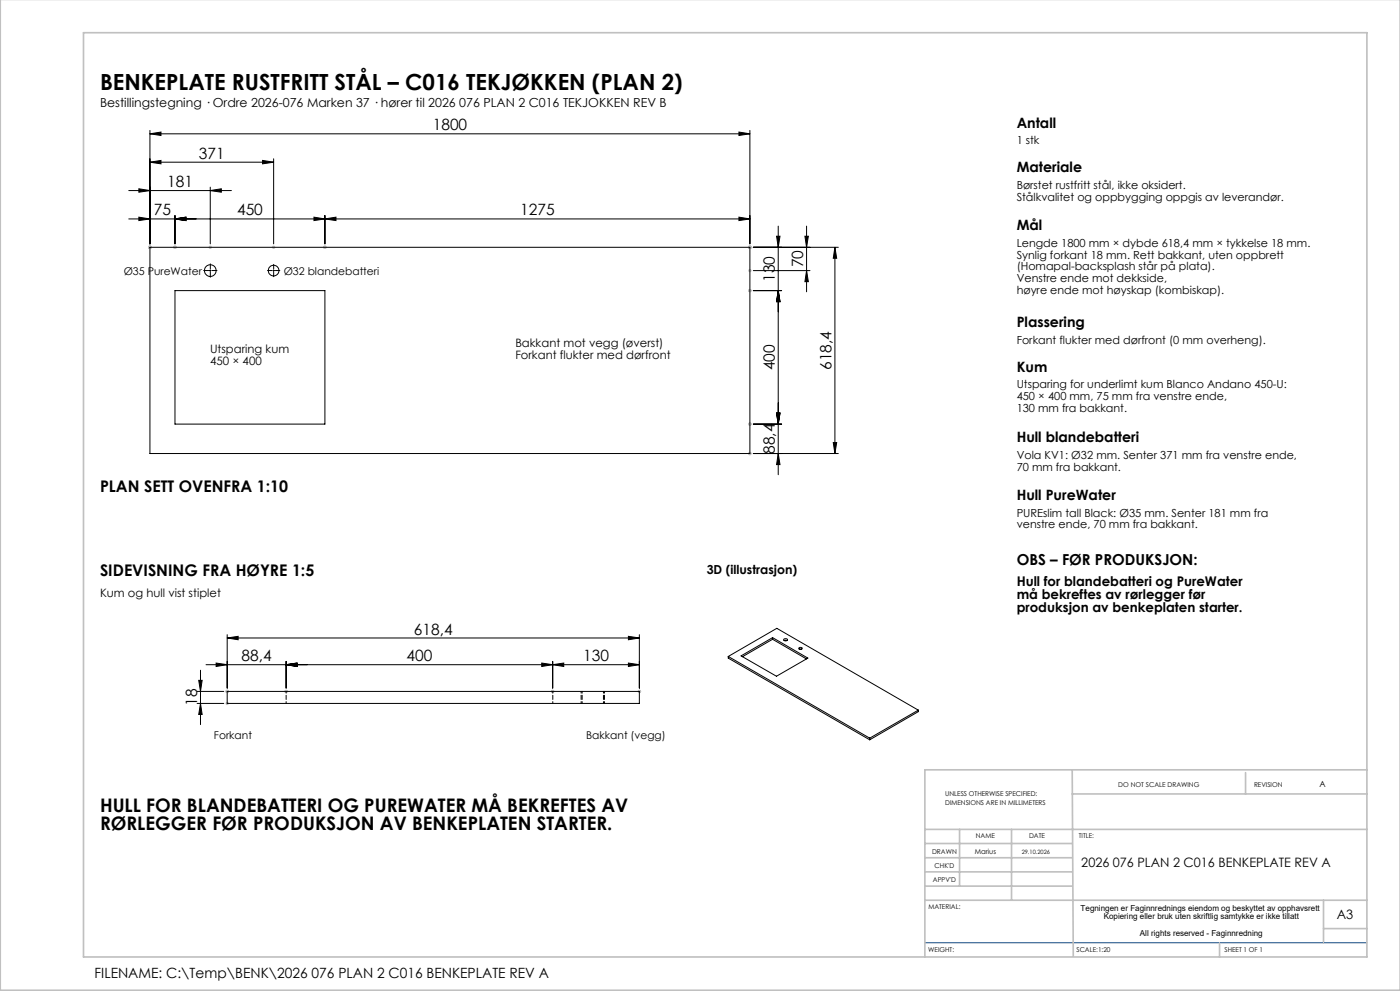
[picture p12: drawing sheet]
<svg xmlns="http://www.w3.org/2000/svg" width="420mm" height="297mm" viewBox="0 0 420 297" stroke-linecap="round" stroke-linejoin="round" font-family="sans-serif">
<defs><g id="words">
<text font-size="6.7" x="30" y="27">BENKEPLATE RUSTFRITT STÅL – C016 TEKJØKKEN (PLAN 2)</text>
<g font-size="5.6">
<text x="30" y="243.2">HULL FOR BLANDEBATTERI OG PUREWATER MÅ BEKREFTES AV</text>
<text x="30" y="248.6">RØRLEGGER FØR PRODUKSJON AV BENKEPLATEN STARTER.</text>
</g>
<g font-size="4.8">
<text x="30" y="147.5">PLAN SETT OVENFRA 1:10</text>
<text x="30" y="172.6">SIDEVISNING FRA HØYRE 1:5</text>
</g>
<g font-size="4.7">
<text x="129.8" y="39.1">1800</text>
<text x="59.7" y="47.6">371</text>
<text x="50.2" y="56.1">181</text>
<text x="46.2" y="64.6">75</text>
<text x="71.1" y="64.6">450</text>
<text x="156.1" y="64.6">1275</text>
<text x="241" y="80.2" transform="rotate(-90 241 80.2)">70</text>
<text x="232.5" y="84.5" transform="rotate(-90 232.5 84.5)">130</text>
<text x="232.5" y="111" transform="rotate(-90 232.5 111)">400</text>
<text x="249.5" y="110.8" transform="rotate(-90 249.5 110.8)">618,4</text>
<text x="232.5" y="136" transform="rotate(-90 232.5 136)">88,4</text>
<text x="124.2" y="190.2">618,4</text>
<text x="72.5" y="198.2">88,4</text>
<text x="122" y="198.2">400</text>
<text x="175" y="198.2">130</text>
<text x="59.1" y="211.6" transform="rotate(-90 59.1 211.6)">18</text>
</g>
<text font-size="4.5" x="305" y="169.3">OBS – FØR PRODUKSJON:</text>
<g font-size="4.3">
<text x="305" y="38.3">Antall</text>
<text x="305" y="51.7">Materiale</text>
<text x="305" y="69">Mål</text>
<text x="305" y="98">Plassering</text>
<text x="305" y="111.4">Kum</text>
<text x="305" y="132.6">Hull blandebatteri</text>
<text x="305" y="149.9">Hull PureWater</text>
</g>
<text font-size="4.2" x="28.4" y="293.1">FILENAME: C:\Temp\BENK\2026 076 PLAN 2 C016 BENKEPLATE REV A</text>
<g font-size="4">
<text x="305" y="175.5">Hull for blandebatteri og PureWater</text>
<text x="305" y="179.5">må bekreftes av rørlegger før</text>
<text x="305" y="183.5">produksjon av benkeplaten starter.</text>
</g>
<g font-size="3.9">
<text x="324.4" y="259.9">2026 076 PLAN 2 C016 BENKEPLATE REV A</text>
<text x="401" y="275.4">A3</text>
</g>
<g font-size="3.7">
<text x="30" y="32">Bestillingstegning · Ordre 2026-076 Marken 37 · hører til 2026 076 PLAN 2 C016 TEKJOKKEN REV B</text>
<text x="212" y="172">3D (illustrasjon)</text>
</g>
<g font-size="3.5">
<text x="63" y="105.9">Utsparing kum</text>
<text x="154.6" y="103.8">Bakkant mot vegg (øverst)</text>
<text x="154.6" y="107.4">Forkant flukter med dørfront</text>
<text x="63" y="109.5">450 × 400</text>
<text x="30" y="178.8">Kum og hull vist stiplet</text>
</g>
<g font-size="3.3">
<text x="305" y="43.3">1 stk</text>
<text x="305" y="56.7">Børstet rustfritt stål, ikke oksidert.</text>
<text x="305" y="60.2">Stålkvalitet og oppbygging oppgis av leverandør.</text>
<text x="305" y="74">Lengde 1800 mm × dybde 618,4 mm × tykkelse 18 mm.</text>
<text x="305" y="77.5">Synlig forkant 18 mm. Rett bakkant, uten oppbrett</text>
<text x="305" y="81">(Homapal-backsplash står på plata).</text>
<text x="305" y="84.5">Venstre ende mot dekkside,</text>
<text x="305" y="88">høyre ende mot høyskap (kombiskap).</text>
<text x="305" y="103">Forkant flukter med dørfront (0 mm overheng).</text>
<text x="305" y="116.4">Utsparing for underlimt kum Blanco Andano 450-U:</text>
<text x="305" y="119.9">450 × 400 mm, 75 mm fra venstre ende,</text>
<text x="305" y="123.4">130 mm fra bakkant.</text>
<text x="305" y="137.6">Vola KV1: Ø32 mm. Senter 371 mm fra venstre ende,</text>
<text x="305" y="141.1">70 mm fra bakkant.</text>
<text x="305" y="154.9">PUREslim tall Black: Ø35 mm. Senter 181 mm fra</text>
<text x="305" y="158.4">venstre ende, 70 mm fra bakkant.</text>
</g>
<g font-size="3.2">
<text x="37.1" y="82.3">Ø35 PureWater</text>
<text x="85.1" y="82.3">Ø32 blandebatteri</text>
<text x="64.2" y="221.5">Forkant</text>
<text x="175.8" y="221.5">Bakkant (vegg)</text>
</g>
<g font-size="2.5">
<text x="395.8" y="235.9">A</text>
<text x="324.2" y="273">Tegningen er Faginnrednings eiendom og beskyttet av opphavsrett</text>
<text x="331.1" y="275.4">Kopiering eller bruk uten skriftlig samtykke er ikke tillatt</text>
<text x="342" y="280.4">All rights reserved - Faginnredning</text>
</g>
<text font-size="2.1" x="292.4" y="255.9">Marius</text>
<g font-size="2">
<text x="283.6" y="238.6">UNLESS OTHERWISE SPECIFIED:</text>
<text x="335.5" y="235.8">DO NOT SCALE DRAWING</text>
<text x="376.2" y="236">REVISION</text>
<text x="283.6" y="241.1">DIMENSIONS ARE IN MILLIMETERS</text>
<text x="292.7" y="251.1">NAME</text>
<text x="308.7" y="251.1">DATE</text>
<text x="323.7" y="251.1">TITLE:</text>
<text x="279.6" y="255.9">DRAWN</text>
<text x="280.4" y="260.1">CHK'D</text>
<text x="279.9" y="264.4">APPV'D</text>
<text x="278.5" y="272.3">MATERIAL:</text>
<text x="278.5" y="285.3">WEIGHT:</text>
<text x="323" y="285.4">SCALE:1:20</text>
<text x="367.4" y="285.4">SHEET 1 OF 1</text>
</g>
<text font-size="1.8" x="306.5" y="255.9">29.10.2026</text>
</g></defs>
<g fill="none" stroke="#000" stroke-width=".3">
<path d="M45 39.1v34M221.7 39.6l3.3 .5-3.3 .5zM225 39.1v34M38.6 57.1h30.8M41.7 56.6l3.3 .5-3.3 .5zM45 48.6l3.3-.5v1zM45 40.1l3.3-.5v1zM45 48.6h37.1M45 40.1h180M63.1 57.1l3.3-.5v1zM63.1 56.1v17M78.8 48.1l3.3 .5-3.3 .5z"/>
<path d="M82.1 47.6v25.5M38.6 65.6h186.4M41.7 65.1l3.3 .5-3.3 .5zM45 74.1h180v61.8h-180zM52.5 65.6l3.3-.5v1zM52.5 64.6v8.5M94.2 65.1l3.3 .5-3.3 .5zM97.5 65.6l3.3-.5v1zM97.5 64.6v8.5M221.7 65.1l3.3 .5-3.3 .5zM226 74.1h25.5M233 70.8h1l-.5 3.3z"/>
<path d="M233.5 67.8v74.5M241.5 70.8h1l-.5 3.3zM242 67.8v19.7M250.5 74.1v61.8M250.5 74.1l.5 3.3h-1zM52.5 87.1h45v40h-45zM62.8 81.1h.5M63.1 80.9v.4M81.8 81.1h.5M82.1 80.9v.4M226 81.1h17M226 87.1h8.5"/>
<path d="M233.5 87.1l.5 3.3h-1zM242 81.1l.5 3.3h-1zM226 127.1h8.5M226 135.9h25.5M233 123.8h1l-.5 3.3zM233.5 135.9l.5 3.3h-1zM250 132.6h1l-.5 3.3zM61.8 199.2h130M64.8 198.7l3.4 .5-3.4 .5zM68.2 191.2l3.2-.5v1zM68.2 190.2v16M68.2 191.2h123.6"/>
<path d="M85.8 199.2l3.3-.5v1zM85.8 198.2v8M162.5 198.7l3.3 .5-3.3 .5zM165.8 199.2l3.3-.5v1zM165.8 198.2v8M188.5 198.7l3.3 .5-3.3 .5zM188.5 190.7l3.3 .5-3.3 .5zM191.8 190.2v16M218.5 196.7l14.5-8.4 42.5 24.5M218.5 196.7l42.4 24.5M218.5 196.7v.5l42.4 24.5M222.3 196.6l9.5-5.5 10.6 6.1-9.5 5.5z"/>
<path d="M231.8 191.1v.5M231.8 191.6l10.1 5.9M231.8 191.6l-9.1 5.2M235.2 191.5l.2-.1a.43 .43 0 0 1 .6 0 .43 .43 0 0 1 .1 .6h-.2a.45 .45 0 0 1-.5 .1 .45 .45 0 0 1-.2-.6zM235.3 192h.8M239.6 194.2l.3-.1a.42 .42 0 0 1 .5-.1 .42 .42 0 0 1 .2 .5l-.2 .1a.5 .5 0 0 1-.8-.4zM239.8 194.6h.7M59.1 210.8h8M59.1 207.2h8M59.6 203.9h1l-.5 3.3zM60.1 210.8l.5 3.3h-1zM60.1 200.9v16.3"/>
<path d="M68.2 207.2h123.6v3.6h-123.6zM275.5 212.8l-14.6 8.4M275.5 212.8v.5l-14.6 8.4M260.9 221.2v.5"/>
<circle cx="63.1" cy="81.1" r="1.76"/>
<circle cx="82.1" cy="81.1" r="1.6"/>
</g>
<g fill="none" stroke="#c0c0c0" stroke-width=".3">
<path d="M44.5 74.1h1M44.6 73.7l.7 .8M45 73.6v1M45.3 73.7l-.7 .8M52 74.1h1M52.1 73.7l.7 .8M52.5 73.6v1M52.8 73.7l-.7 .8M62.6 74.1h1M62.7 73.7l.7 .8M63.1 73.6v1M63.4 73.7l-.7 .8"/>
<path d="M81.6 74.1h1M81.7 73.7l.7 .8M82.1 73.6v1M82.4 73.7l-.7 .8M97 74.1h1M97.1 73.7l.7 .8M97.5 73.6v1M97.8 73.7l-.7 .8M224.5 74.1h1M224.6 73.7l.7 .8M225 73.6v1M225.3 73.7l-.7 .8"/>
<path d="M224.5 87.1h1M224.5 81.1h1M224.6 86.7l.7 .8M224.6 80.7l.7 .8M225 80.6v1M225 86.6v1M225.3 86.7l-.7 .8M225.3 80.7l-.7 .8M224.5 127.1h1M224.5 135.9h1M224.6 126.7l.7 .8M224.6 135.6l.7 .7"/>
<path d="M225 126.6v1M225 135.4v1.1M225.3 126.7l-.7 .8M225.3 135.6l-.7 .7M67.6 207.2h1.1M67.6 210.8h1.1M67.8 206.9l.7 .7M67.8 210.5l.7 .7M68.2 206.7v1M68.2 210.3v1M68.5 206.9l-.7 .7M68.5 210.5l-.7 .7"/>
<path d="M85.3 207.2h1M85.5 206.9l.7 .7M85.8 206.7v1M86.2 206.9l-.7 .7M165.3 207.2h1M165.5 206.9l.7 .7M165.8 206.7v1M166.2 206.9l-.7 .7M191.3 207.2h1M191.5 206.9l.7 .7M191.8 206.7v1M192.2 206.9l-.7 .7"/>
</g>
<path d="M62.6 81.1h-1.5M63.1 80.6v-1.5M63.1 81.6v1.5M63.6 81.1h1.5M81.6 81.1h-1.4M82.1 80.6v-1.4M82.1 81.6v1.3M82.6 81.1h1.4" fill="none" stroke="#000" stroke-width=".3" stroke-dasharray="15.2 1.3 1.3 1.3"/>
<path d="M277.5 282.5h132.6" fill="none" stroke="#004080" stroke-width=".3"/>
<g fill="none" stroke="#c0c0c0" stroke-width=".5">
<path d="M.1 -.1v296.9h419.9M25 9.8h385.1v277h-385.1zM321.7 230.7l.3 55.8M321.7 237.9h88.4M373.7 231.6v6.3M410.1 230.7h-132.6v56M277.5 248.6h132.6M277.5 257.1h44.2M277.5 252.8h44.2M287.9 248.6v17M303.5 248.6v21.2M277.5 265.6h44.2"/>
<path d="M277.5 261.3h44.2M277.5 269.8h132.6M397.1 269.8v12.7M397.1 278.3h13M365.9 282.5v4.3"/>
</g>
<g fill="#000">
<path d="M41.7 65.1l3.3 .5-3.3 .5zM52.5 65.6l3.3-.5v1zM52.5 65.6l3.3-.5v1zM94.2 65.1l3.3 .5-3.3 .5zM97.5 65.6l3.3-.5v1zM221.7 65.1l3.3 .5-3.3 .5zM41.7 56.6l3.3 .5-3.3 .5zM63.1 57.1l3.3-.5v1zM45 48.6l3.3-.5v1zM78.8 48.1l3.3 .5-3.3 .5zM45 40.1l3.3-.5v1zM221.7 39.6l3.3 .5-3.3 .5z"/>
<path d="M233 70.8h1l-.5 3.3zM233.5 87.1l.5 3.3h-1zM233.5 87.1l.5 3.3h-1zM233 123.8h1l-.5 3.3zM233 123.8h1l-.5 3.3zM233.5 135.9l.5 3.3h-1zM241.5 70.8h1l-.5 3.3zM242 81.1l.5 3.3h-1zM250.5 74.1l.5 3.3h-1zM250 132.6h1l-.5 3.3z"/>
<path d="M188.5 198.7l3.3 .5-3.3 .5zM165.8 199.2l3.3-.5v1zM162.5 198.7l3.3 .5-3.3 .5zM85.8 199.2l3.3-.5v1zM85.8 199.2l3.3-.5v1zM64.8 198.7l3.4 .5-3.4 .5zM188.5 190.7l3.3 .5-3.3 .5zM68.2 191.2l3.2-.5v1z"/>
<path d="M60.1 210.8l.5 3.3h-1zM59.6 203.9h1l-.5 3.3z"/>
</g>
<path d="M85.8 207.2v3.6M165.8 207.2v3.6M174.3 207.2v3.6M174.6 207.2v3.6M181 210.8v-3.6M181.3 210.8v-3.6" fill="none" stroke="#000" stroke-width=".3" stroke-dasharray="1.3 .6" stroke-dashoffset=".7"/>
<use href="#words"/>
</svg>
